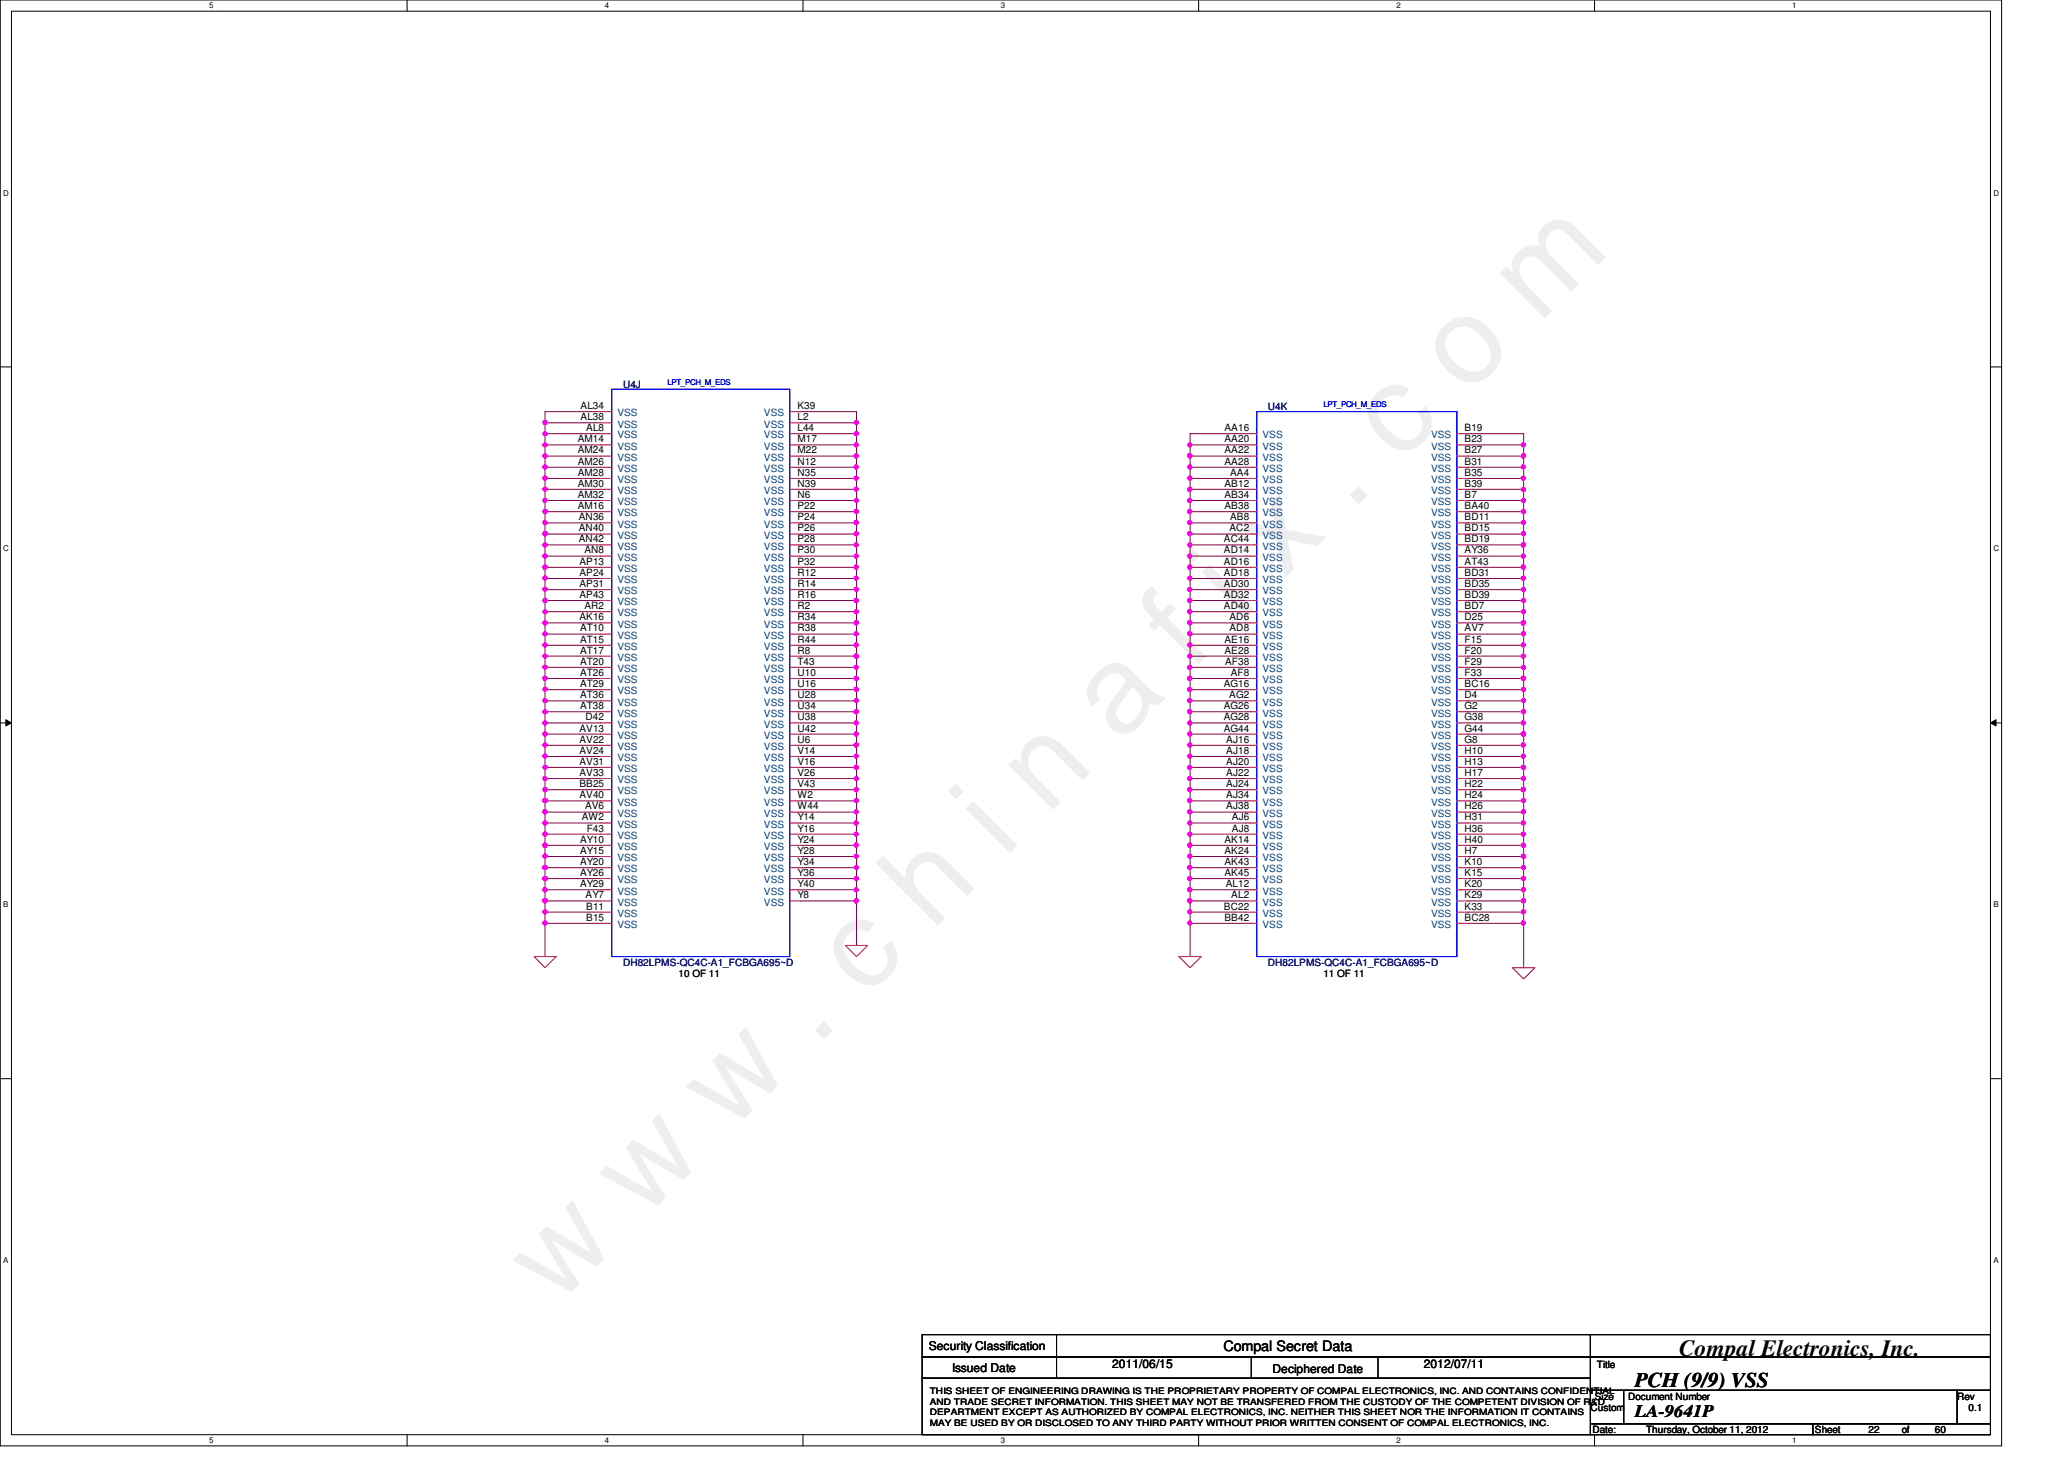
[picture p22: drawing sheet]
<svg xmlns="http://www.w3.org/2000/svg" width="297mm" height="210mm" viewBox="0 0 297 210" stroke-linecap="round" stroke-linejoin="round" font-family="sans-serif">
<defs><g id="words">
<text font-size="17.6" fill="#f0f" x="80.1" y="188" transform="rotate(-45 80.1 188)">w w w . c h i n a f i x . c o m</text>
<text font-size="3.3" x="241.7" y="195.1">Compal Electronics, Inc.</text>
<text font-size="3" x="235.3" y="199.6">PCH (9/9) VSS</text>
<text font-size="2.5" x="235.3" y="203.9">LA-9641P</text>
<text font-size="2.1" x="176.1" y="194.4">Compal Secret Data</text>
<g font-size="1.7">
<text x="133.7" y="194.3">Security Classification</text>
<text x="137" y="197.3">Issued Date</text>
<text x="160.1" y="196.8">2011/06/15</text>
<text x="183.1" y="197.5">Deciphered Date</text>
<text x="204.9" y="196.8">2012/07/11</text>
</g>
<g font-size="1.4">
<text x="83.6" y="58.8">AL34</text>
<text x="114.8" y="58.8">K39</text>
<text x="83.1" y="65.2">AM24</text>
<text x="83.1" y="63.6">AM14</text>
<text x="83.6" y="60.5">AL38</text>
<text x="84.4" y="62">AL8</text>
<text x="114.8" y="65.2">M22</text>
<text x="114.8" y="63.6">M17</text>
<text x="114.8" y="62">L44</text>
<text x="114.8" y="60.5">L2</text>
<text x="176.2" y="62">AA16</text>
<text x="176.2" y="65.2">AA22</text>
<text x="176.2" y="63.6">AA20</text>
<text x="210.8" y="65.2">B27</text>
<text x="210.8" y="63.6">B23</text>
<text x="210.8" y="62">B19</text>
<text x="83.1" y="70">AM30</text>
<text x="83.1" y="68.5">AM28</text>
<text x="83.1" y="71.6">AM32</text>
<text x="83.1" y="66.8">AM26</text>
<text x="114.8" y="66.8">N12</text>
<text x="114.8" y="70">N39</text>
<text x="114.8" y="68.5">N35</text>
<text x="114.8" y="71.6">N6</text>
<text x="176.2" y="71.6">AB34</text>
<text x="176.2" y="70">AB12</text>
<text x="176.2" y="66.8">AA28</text>
<text x="177" y="68.5">AA4</text>
<text x="210.8" y="71.6">B7</text>
<text x="210.8" y="70">B39</text>
<text x="210.8" y="68.5">B35</text>
<text x="210.8" y="66.8">B31</text>
<text x="83.1" y="73.2">AM16</text>
<text x="83.3" y="76.5">AN40</text>
<text x="83.3" y="74.8">AN36</text>
<text x="114.8" y="74.8">P24</text>
<text x="114.8" y="73.2">P22</text>
<text x="114.8" y="76.5">P26</text>
<text x="176.2" y="73.2">AB38</text>
<text x="177" y="76.5">AC2</text>
<text x="177" y="74.8">AB8</text>
<text x="210.8" y="76.5">BD15</text>
<text x="210.8" y="74.8">BD11</text>
<text x="210.8" y="73.2">BA40</text>
<text x="83.3" y="78">AN42</text>
<text x="83.4" y="82.8">AP24</text>
<text x="83.4" y="81.2">AP13</text>
<text x="84.1" y="79.6">AN8</text>
<text x="114.8" y="79.6">P30</text>
<text x="114.8" y="78">P28</text>
<text x="114.8" y="81.2">P32</text>
<text x="114.8" y="82.8">R12</text>
<text x="176.1" y="81.2">AD16</text>
<text x="176.1" y="79.6">AD14</text>
<text x="176.1" y="78">AC44</text>
<text x="176.1" y="82.8">AD18</text>
<text x="210.8" y="82.8">BD31</text>
<text x="210.8" y="81.2">AT43</text>
<text x="210.8" y="79.6">AY36</text>
<text x="210.8" y="78">BD19</text>
<text x="83.4" y="89.2">AK16</text>
<text x="83.4" y="86">AP43</text>
<text x="83.4" y="84.5">AP31</text>
<text x="84.1" y="87.6">AR2</text>
<text x="114.8" y="87.6">R2</text>
<text x="114.8" y="86">R16</text>
<text x="114.8" y="84.5">R14</text>
<text x="114.8" y="89.2">R34</text>
<text x="176.1" y="86">AD32</text>
<text x="176.1" y="84.5">AD30</text>
<text x="176.1" y="87.6">AD40</text>
<text x="177" y="89.2">AD6</text>
<text x="210.8" y="84.5">BD35</text>
<text x="210.8" y="86">BD39</text>
<text x="210.8" y="87.6">BD7</text>
<text x="210.8" y="89.2">D25</text>
<text x="83.5" y="95.6">AT20</text>
<text x="83.5" y="94">AT17</text>
<text x="83.5" y="92.5">AT15</text>
<text x="83.5" y="90.8">AT10</text>
<text x="114.8" y="90.8">R38</text>
<text x="114.8" y="92.5">R44</text>
<text x="114.8" y="95.6">T43</text>
<text x="114.8" y="94">R8</text>
<text x="176.2" y="94">AE28</text>
<text x="176.2" y="92.5">AE16</text>
<text x="176.3" y="95.6">AF38</text>
<text x="177" y="90.8">AD8</text>
<text x="210.8" y="90.8">AV7</text>
<text x="210.8" y="94">F20</text>
<text x="210.8" y="95.6">F29</text>
<text x="210.8" y="92.5">F15</text>
<text x="83.5" y="100.5">AT36</text>
<text x="83.5" y="97.2">AT26</text>
<text x="83.5" y="98.8">AT29</text>
<text x="114.8" y="98.8">U16</text>
<text x="114.8" y="97.2">U10</text>
<text x="114.8" y="100.5">U28</text>
<text x="176.1" y="98.8">AG16</text>
<text x="176.9" y="100.5">AG2</text>
<text x="177.1" y="97.2">AF8</text>
<text x="210.8" y="100.5">D4</text>
<text x="210.8" y="98.8">BC16</text>
<text x="210.8" y="97.2">F33</text>
<text x="83.4" y="105.2">AV13</text>
<text x="83.4" y="106.8">AV22</text>
<text x="83.5" y="102">AT38</text>
<text x="84.3" y="103.6">D42</text>
<text x="114.8" y="102">U34</text>
<text x="114.8" y="103.6">U38</text>
<text x="114.8" y="106.8">U6</text>
<text x="114.8" y="105.2">U42</text>
<text x="176.1" y="105.2">AG44</text>
<text x="176.1" y="103.6">AG28</text>
<text x="176.1" y="102">AG26</text>
<text x="176.5" y="106.8">AJ16</text>
<text x="210.8" y="102">G2</text>
<text x="210.8" y="103.6">G38</text>
<text x="210.8" y="105.2">G44</text>
<text x="210.8" y="106.8">G8</text>
<text x="83.4" y="110">AV31</text>
<text x="83.4" y="113.2">BB25</text>
<text x="83.4" y="111.6">AV33</text>
<text x="83.4" y="108.5">AV24</text>
<text x="114.8" y="108.5">V14</text>
<text x="114.8" y="110">V16</text>
<text x="114.8" y="111.6">V26</text>
<text x="114.8" y="113.2">V43</text>
<text x="176.5" y="110">AJ20</text>
<text x="176.5" y="108.5">AJ18</text>
<text x="176.5" y="113.2">AJ24</text>
<text x="176.5" y="111.6">AJ22</text>
<text x="210.8" y="108.5">H10</text>
<text x="210.8" y="110">H13</text>
<text x="210.8" y="111.6">H17</text>
<text x="210.8" y="113.2">H22</text>
<text x="83.4" y="114.9">AV40</text>
<text x="83.7" y="118">AW2</text>
<text x="84.2" y="116.5">AV6</text>
<text x="84.5" y="119.6">F43</text>
<text x="114.8" y="116.5">W44</text>
<text x="114.8" y="114.9">W2</text>
<text x="114.8" y="119.6">Y16</text>
<text x="114.8" y="118">Y14</text>
<text x="176.5" y="116.5">AJ38</text>
<text x="176.5" y="114.9">AJ34</text>
<text x="177.3" y="119.6">AJ8</text>
<text x="177.3" y="118">AJ6</text>
<text x="210.8" y="119.6">H36</text>
<text x="210.8" y="116.5">H26</text>
<text x="210.8" y="114.9">H24</text>
<text x="210.8" y="118">H31</text>
<text x="83.5" y="124.5">AY20</text>
<text x="83.5" y="122.9">AY15</text>
<text x="83.5" y="121.2">AY10</text>
<text x="114.8" y="121.2">Y24</text>
<text x="114.8" y="124.5">Y34</text>
<text x="114.8" y="122.9">Y28</text>
<text x="176.2" y="124.5">AK43</text>
<text x="176.2" y="122.9">AK24</text>
<text x="176.2" y="121.2">AK14</text>
<text x="210.8" y="124.5">K10</text>
<text x="210.8" y="122.9">H7</text>
<text x="210.8" y="121.2">H40</text>
<text x="83.5" y="127.6">AY29</text>
<text x="83.5" y="126">AY26</text>
<text x="84.3" y="129.2">AY7</text>
<text x="84.4" y="130.9">B11</text>
<text x="114.8" y="127.6">Y40</text>
<text x="114.8" y="126">Y36</text>
<text x="114.8" y="129.2">Y8</text>
<text x="176.1" y="130.9">BC22</text>
<text x="176.2" y="126">AK45</text>
<text x="176.4" y="127.6">AL12</text>
<text x="177.2" y="129.2">AL2</text>
<text x="210.8" y="130.9">K33</text>
<text x="210.8" y="129.2">K29</text>
<text x="210.8" y="127.6">K20</text>
<text x="210.8" y="126">K15</text>
<text x="84.4" y="132.5">B15</text>
<text x="176.2" y="132.5">BB42</text>
<text x="210.8" y="132.5">BC28</text>
<text x="97.7" y="140.6">10 OF 11</text>
<text x="190.5" y="140.6">11 OF 11</text>
<text x="229.8" y="196.8">Title</text>
<text x="228.9" y="203">Custom</text>
<text x="229.5" y="201.4">Size</text>
<text x="234.3" y="201.4">Document Number</text>
<text x="281.7" y="201.4">Rev</text>
<text x="283.3" y="203">0.1</text>
<text x="229.2" y="206.2">Date:</text>
<text x="236.9" y="206.2">Thursday, October 11, 2012</text>
<text x="261.2" y="206.2">Sheet</text>
<text x="268.9" y="206.2">22</text>
<text x="273.7" y="206.2">of</text>
<text x="278.5" y="206.2">60</text>
</g>
<g font-size="1.4" fill="#004080">
<text x="88.9" y="59.9">VSS</text>
<text x="109.9" y="59.9">VSS</text>
<text x="88.9" y="64.7">VSS</text>
<text x="88.9" y="63.1">VSS</text>
<text x="88.9" y="61.5">VSS</text>
<text x="109.9" y="64.7">VSS</text>
<text x="109.9" y="63.1">VSS</text>
<text x="109.9" y="61.5">VSS</text>
<text x="181.7" y="63.1">VSS</text>
<text x="181.7" y="64.7">VSS</text>
<text x="205.9" y="64.7">VSS</text>
<text x="205.9" y="63.1">VSS</text>
<text x="88.9" y="71.1">VSS</text>
<text x="88.9" y="69.5">VSS</text>
<text x="88.9" y="67.9">VSS</text>
<text x="88.9" y="66.3">VSS</text>
<text x="109.9" y="67.9">VSS</text>
<text x="109.9" y="71.1">VSS</text>
<text x="109.9" y="69.5">VSS</text>
<text x="109.9" y="66.3">VSS</text>
<text x="181.7" y="71.1">VSS</text>
<text x="181.7" y="69.5">VSS</text>
<text x="181.7" y="67.9">VSS</text>
<text x="181.7" y="66.3">VSS</text>
<text x="205.9" y="71.1">VSS</text>
<text x="205.9" y="69.5">VSS</text>
<text x="205.9" y="67.9">VSS</text>
<text x="205.9" y="66.3">VSS</text>
<text x="88.9" y="77.5">VSS</text>
<text x="88.9" y="75.9">VSS</text>
<text x="88.9" y="72.7">VSS</text>
<text x="88.9" y="74.3">VSS</text>
<text x="109.9" y="72.7">VSS</text>
<text x="109.9" y="75.9">VSS</text>
<text x="109.9" y="74.3">VSS</text>
<text x="109.9" y="77.5">VSS</text>
<text x="181.7" y="75.9">VSS</text>
<text x="181.7" y="77.5">VSS</text>
<text x="181.7" y="74.3">VSS</text>
<text x="181.7" y="72.7">VSS</text>
<text x="205.9" y="77.5">VSS</text>
<text x="205.9" y="75.9">VSS</text>
<text x="205.9" y="74.3">VSS</text>
<text x="205.9" y="72.7">VSS</text>
<text x="88.9" y="83.9">VSS</text>
<text x="88.9" y="82.3">VSS</text>
<text x="88.9" y="80.7">VSS</text>
<text x="88.9" y="79.1">VSS</text>
<text x="109.9" y="80.7">VSS</text>
<text x="109.9" y="79.1">VSS</text>
<text x="109.9" y="82.3">VSS</text>
<text x="109.9" y="83.9">VSS</text>
<text x="181.7" y="82.3">VSS</text>
<text x="181.7" y="80.7">VSS</text>
<text x="181.7" y="79.1">VSS</text>
<text x="181.7" y="83.9">VSS</text>
<text x="205.9" y="83.9">VSS</text>
<text x="205.9" y="82.3">VSS</text>
<text x="205.9" y="80.7">VSS</text>
<text x="205.9" y="79.1">VSS</text>
<text x="88.9" y="88.7">VSS</text>
<text x="88.9" y="87.1">VSS</text>
<text x="88.9" y="85.5">VSS</text>
<text x="109.9" y="88.7">VSS</text>
<text x="109.9" y="87.1">VSS</text>
<text x="109.9" y="85.5">VSS</text>
<text x="181.7" y="87.1">VSS</text>
<text x="181.7" y="85.5">VSS</text>
<text x="181.7" y="88.7">VSS</text>
<text x="205.9" y="85.5">VSS</text>
<text x="205.9" y="87.1">VSS</text>
<text x="205.9" y="88.7">VSS</text>
<text x="88.9" y="95.1">VSS</text>
<text x="88.9" y="93.5">VSS</text>
<text x="88.9" y="91.9">VSS</text>
<text x="88.9" y="90.3">VSS</text>
<text x="109.9" y="91.9">VSS</text>
<text x="109.9" y="90.3">VSS</text>
<text x="109.9" y="93.5">VSS</text>
<text x="109.9" y="95.1">VSS</text>
<text x="181.7" y="95.1">VSS</text>
<text x="181.7" y="93.5">VSS</text>
<text x="181.7" y="91.9">VSS</text>
<text x="181.7" y="90.3">VSS</text>
<text x="205.9" y="91.9">VSS</text>
<text x="205.9" y="95.1">VSS</text>
<text x="205.9" y="93.5">VSS</text>
<text x="205.9" y="90.3">VSS</text>
<text x="88.9" y="101.5">VSS</text>
<text x="88.9" y="98.3">VSS</text>
<text x="88.9" y="96.7">VSS</text>
<text x="88.9" y="99.9">VSS</text>
<text x="109.9" y="96.7">VSS</text>
<text x="109.9" y="99.9">VSS</text>
<text x="109.9" y="98.3">VSS</text>
<text x="109.9" y="101.5">VSS</text>
<text x="181.7" y="99.9">VSS</text>
<text x="181.7" y="98.3">VSS</text>
<text x="181.7" y="96.7">VSS</text>
<text x="181.7" y="101.5">VSS</text>
<text x="205.9" y="101.5">VSS</text>
<text x="205.9" y="99.9">VSS</text>
<text x="205.9" y="98.3">VSS</text>
<text x="205.9" y="96.7">VSS</text>
<text x="88.9" y="106.3">VSS</text>
<text x="88.9" y="104.7">VSS</text>
<text x="88.9" y="103.1">VSS</text>
<text x="88.9" y="107.9">VSS</text>
<text x="109.9" y="103.1">VSS</text>
<text x="109.9" y="104.7">VSS</text>
<text x="109.9" y="107.9">VSS</text>
<text x="109.9" y="106.3">VSS</text>
<text x="181.7" y="107.9">VSS</text>
<text x="181.7" y="106.3">VSS</text>
<text x="181.7" y="104.7">VSS</text>
<text x="181.7" y="103.1">VSS</text>
<text x="205.9" y="103.1">VSS</text>
<text x="205.9" y="104.7">VSS</text>
<text x="205.9" y="106.3">VSS</text>
<text x="205.9" y="107.9">VSS</text>
<text x="88.9" y="111.1">VSS</text>
<text x="88.9" y="112.7">VSS</text>
<text x="88.9" y="109.5">VSS</text>
<text x="109.9" y="109.5">VSS</text>
<text x="109.9" y="111.1">VSS</text>
<text x="109.9" y="112.7">VSS</text>
<text x="181.7" y="111.1">VSS</text>
<text x="181.7" y="109.5">VSS</text>
<text x="181.7" y="112.7">VSS</text>
<text x="205.9" y="109.5">VSS</text>
<text x="205.9" y="111.1">VSS</text>
<text x="205.9" y="112.7">VSS</text>
<text x="88.9" y="114.3">VSS</text>
<text x="88.9" y="115.9">VSS</text>
<text x="88.9" y="119.1">VSS</text>
<text x="88.9" y="117.5">VSS</text>
<text x="109.9" y="117.5">VSS</text>
<text x="109.9" y="115.9">VSS</text>
<text x="109.9" y="114.3">VSS</text>
<text x="109.9" y="119.1">VSS</text>
<text x="181.7" y="114.3">VSS</text>
<text x="181.7" y="119.1">VSS</text>
<text x="181.7" y="117.5">VSS</text>
<text x="181.7" y="115.9">VSS</text>
<text x="205.9" y="117.5">VSS</text>
<text x="205.9" y="114.3">VSS</text>
<text x="205.9" y="115.9">VSS</text>
<text x="205.9" y="119.1">VSS</text>
<text x="88.9" y="120.7">VSS</text>
<text x="88.9" y="125.5">VSS</text>
<text x="88.9" y="123.9">VSS</text>
<text x="88.9" y="122.3">VSS</text>
<text x="109.9" y="120.7">VSS</text>
<text x="109.9" y="122.3">VSS</text>
<text x="109.9" y="125.5">VSS</text>
<text x="109.9" y="123.9">VSS</text>
<text x="181.7" y="125.5">VSS</text>
<text x="181.7" y="123.9">VSS</text>
<text x="181.7" y="122.3">VSS</text>
<text x="181.7" y="120.7">VSS</text>
<text x="205.9" y="120.7">VSS</text>
<text x="205.9" y="125.5">VSS</text>
<text x="205.9" y="123.9">VSS</text>
<text x="205.9" y="122.3">VSS</text>
<text x="88.9" y="131.9">VSS</text>
<text x="88.9" y="130.3">VSS</text>
<text x="88.9" y="128.7">VSS</text>
<text x="88.9" y="127.1">VSS</text>
<text x="109.9" y="128.7">VSS</text>
<text x="109.9" y="127.1">VSS</text>
<text x="109.9" y="130.3">VSS</text>
<text x="181.7" y="130.3">VSS</text>
<text x="181.7" y="128.7">VSS</text>
<text x="181.7" y="127.1">VSS</text>
<text x="181.7" y="131.9">VSS</text>
<text x="205.9" y="131.9">VSS</text>
<text x="205.9" y="130.3">VSS</text>
<text x="205.9" y="128.7">VSS</text>
<text x="205.9" y="127.1">VSS</text>
<text x="88.9" y="133.5">VSS</text>
<text x="181.7" y="133.5">VSS</text>
<text x="205.9" y="133.5">VSS</text>
</g>
<g font-size="1.4" fill="#000080">
<text x="89.7" y="55.8">U4J</text>
<text x="182.5" y="59">U4K</text>
<text x="89.7" y="139">DH82LPMS-QC4C-A1_FCBGA695~D</text>
<text x="182.5" y="139">DH82LPMS-QC4C-A1_FCBGA695~D</text>
</g>
<g font-size="1.3">
<text x="133.8" y="200.6">THIS SHEET OF ENGINEERING DRAWING IS THE PROPRIETARY PROPERTY OF COMPAL ELECTRONICS, INC. AND CONTAINS CONFIDENTIAL</text>
<text x="133.8" y="202.1">AND TRADE SECRET INFORMATION. THIS SHEET MAY NOT BE TRANSFERED FROM THE CUSTODY OF THE COMPETENT DIVISION OF R&amp;D</text>
<text x="133.8" y="203.6">DEPARTMENT EXCEPT AS AUTHORIZED BY COMPAL ELECTRONICS, INC. NEITHER THIS SHEET NOR THE INFORMATION IT CONTAINS</text>
<text x="133.8" y="205.1">MAY BE USED BY OR DISCLOSED TO ANY THIRD PARTY WITHOUT PRIOR WRITTEN CONSENT OF COMPAL ELECTRONICS, INC.</text>
</g>
<g font-size="1.1">
<text x="30.1" y="1.1">5</text>
<text x="87" y="1.1">4</text>
<text x="144" y="1.1">3</text>
<text x="201" y="1.1">2</text>
<text x="257.9" y="1.1">1</text>
<text x=".5" y="28.2">D</text>
<text x="286.9" y="28.2">D</text>
<text x=".5" y="79.3">C</text>
<text x="286.9" y="79.3">C</text>
<text x=".5" y="130.6">B</text>
<text x="286.9" y="130.6">B</text>
<text x=".5" y="181.7">A</text>
<text x="286.9" y="181.7">A</text>
<text x="30.1" y="207.6">5</text>
<text x="87" y="207.6">4</text>
<text x="144" y="207.6">3</text>
<text x="201" y="207.6">2</text>
<text x="257.9" y="207.6">1</text>
</g>
<g font-size="1.1" fill="#00f">
<text x="96.1" y="55.4">LPT_PCH_M_EDS</text>
<text x="190.5" y="58.6">LPT_PCH_M_EDS</text>
</g>
</g></defs>
<path d="M0 0h288.1v208h-288.1zM1.6 1.6h284.9v204.8h-284.9z" fill="none" stroke="#000" stroke-width=".14"/>
<g fill="#fff">
<path d="M30.1 .2h.6v1.2h-.6z"/>
<path d="M30.1 206.6h.6v1.2h-.6z"/>
</g>
<path d="M58.6 0v1.6M58.6 206.4v1.6" fill="none" stroke="#000" stroke-width=".14"/>
<g fill="#fff">
<path d="M87 .2h.6v1.2h-.6z"/>
<path d="M87 206.6h.6v1.2h-.6z"/>
</g>
<path d="M115.6 0v1.6M115.6 206.4v1.6" fill="none" stroke="#000" stroke-width=".14"/>
<g fill="#fff">
<path d="M144 .2h.6v1.2h-.6z"/>
<path d="M144 206.6h.6v1.2h-.6z"/>
</g>
<path d="M172.5 0v1.6M172.5 206.4v1.6" fill="none" stroke="#000" stroke-width=".14"/>
<g fill="#fff">
<path d="M200.9 .2h.6v1.2h-.6z"/>
<path d="M200.9 206.6h.6v1.2h-.6z"/>
</g>
<path d="M229.5 0v1.6M229.5 206.4v1.6" fill="none" stroke="#000" stroke-width=".14"/>
<g fill="#fff">
<path d="M257.9 .2h.6v1.2h-.6z"/>
<path d="M257.9 206.6h.6v1.2h-.6z"/>
<path d="M.5 27.2h.7v1.2h-.7z"/>
<path d="M286.9 27.2h.7v1.2h-.7z"/>
<path d="M.5 78.4h.7v1.1h-.7z"/>
<path d="M286.9 78.4h.7v1.1h-.7z"/>
</g>
<path d="M0 52.8h1.6M286.5 52.8h1.6" fill="none" stroke="#000" stroke-width=".14"/>
<g fill="#fff">
<path d="M.5 129.6h.7v1.2h-.7z"/>
<path d="M286.9 129.6h.7v1.2h-.7z"/>
</g>
<path d="M0 104h1.6M.8 103.5l.8 .5-.8 .4zM286.5 104l.8-.5v.9zM286.5 104h1.6" fill="none" stroke="#000" stroke-width=".14"/>
<path d="M.8 103.5l.8 .5-.8 .4zM286.5 104l.8-.5v.9z" fill="#000"/>
<g fill="#fff">
<path d="M.5 180.8h.7v1.1h-.7z"/>
<path d="M286.9 180.8h.7v1.1h-.7z"/>
</g>
<g fill="none" stroke="#000" stroke-width=".14">
<path d="M0 155.2h1.6M286.5 155.2h1.6M132.7 192h96.2v3.2h-96.2zM132.7 195.2h96.2v3.1h-96.2zM132.7 198.3h96.2v8.1h-96.2zM152.1 192v6.3M180.1 195.2v3.1M198.3 195.2v3.1M228.9 192h57.6v3.2h-57.6zM228.9 195.2h57.6v4.8h-57.6zM228.9 200h4.8v4.8h-4.8zM228.9 204.8h32v1.6h-32z"/>
<path d="M233.7 200h48v4.8h-48zM260.9 204.8h25.6v1.6h-25.6zM281.7 200h4.8v4.8h-4.8z"/>
</g>
<path d="M88 56v81.6M113.7 56v81.6M180.9 59.2h28.8v78.4h-28.8z" fill="none" stroke="#00f" stroke-width=".14"/>
<use href="#words"/>
</svg>
